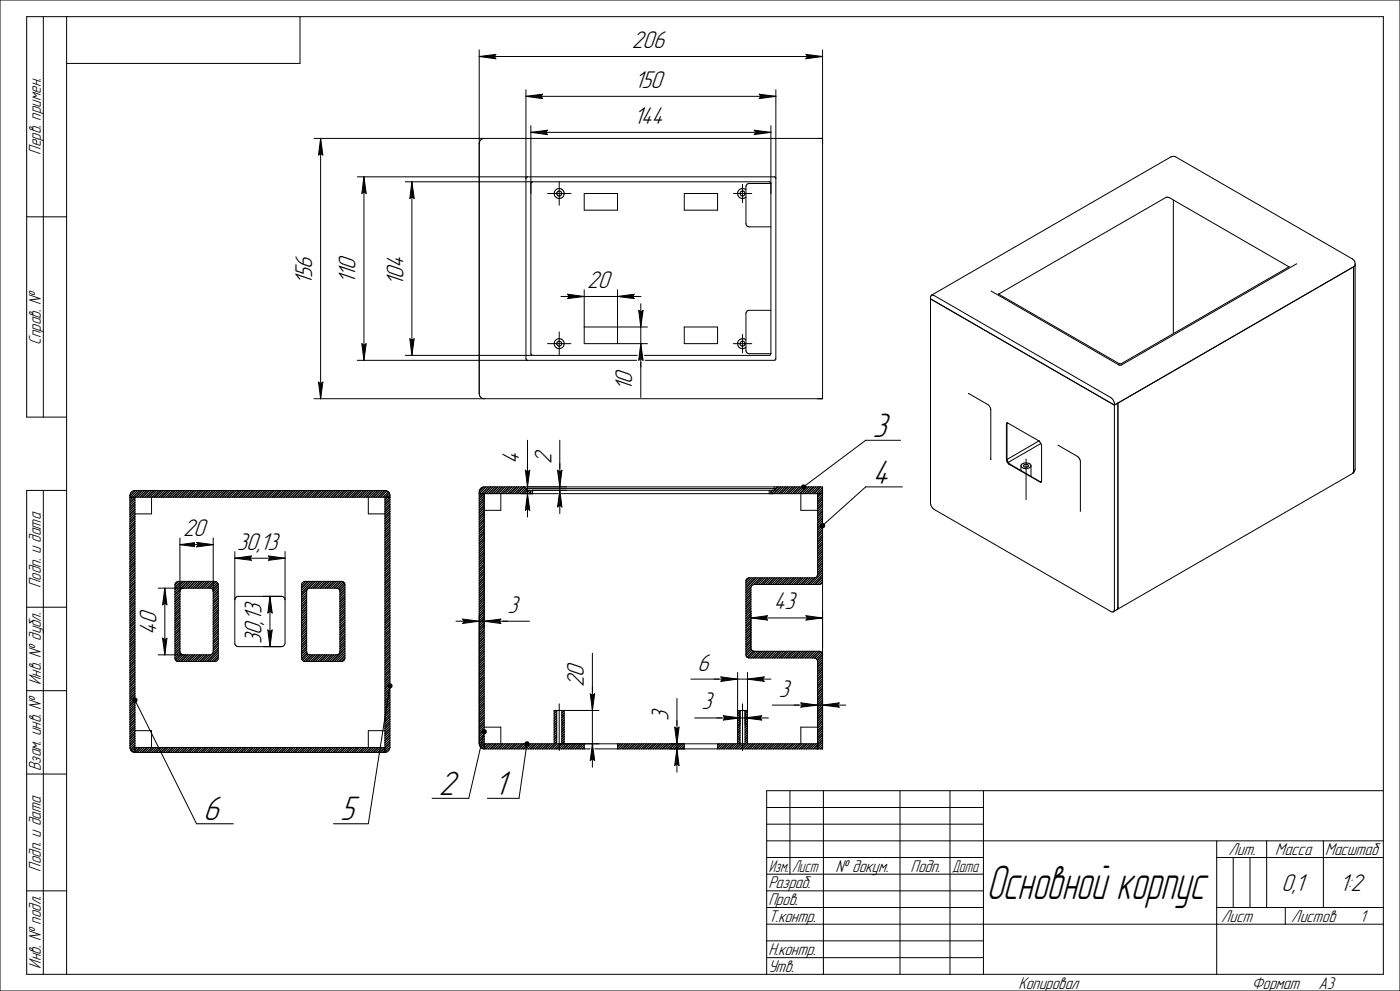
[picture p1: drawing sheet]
<svg xmlns="http://www.w3.org/2000/svg" width="420mm" height="297mm" viewBox="0 0 420 297" stroke-linecap="round" stroke-linejoin="round" font-family="sans-serif">
<defs><g id="words">
<text font-size="15" x="295.9" y="269.6">Основной корпус</text>
<g font-size="10.7">
<text x="261.7" y="130.9">3</text>
<text x="261.7" y="144.9">4</text>
<text x="131.6" y="238.3">2</text>
<text x="148.2" y="238.3">1</text>
<text x="61" y="245.9">6</text>
<text x="102" y="245.9">5</text>
</g>
<g font-size="7.7">
<text x="189.6" y="14.4">206</text>
<text x="190.3" y="26.4">150</text>
<text x="190.1" y="37.1">144</text>
<text x="93.6" y="85.4" transform="rotate(-90 93.6 85.4)">156</text>
<text x="106.6" y="85.1" transform="rotate(-90 106.6 85.1)">110</text>
<text x="121" y="85.6" transform="rotate(-90 121 85.6)">104</text>
<text x="176.2" y="86.3">20</text>
<text x="189.7" y="117.1" transform="rotate(-90 189.7 117.1)">10</text>
<text x="155.7" y="138.9" transform="rotate(-90 155.7 138.9)">4</text>
<text x="165.4" y="138.9" transform="rotate(-90 165.4 138.9)">2</text>
<text x="54.9" y="160.7">20</text>
<text x="71.1" y="164.8">30,13</text>
<text x="152.3" y="183.6">3</text>
<text x="232.1" y="182.7">43</text>
<text x="46.9" y="190.3" transform="rotate(-90 46.9 190.3)">40</text>
<text x="78.5" y="193.1" transform="rotate(-90 78.5 193.1)">30,13</text>
<text x="209.3" y="201">6</text>
<text x="175.2" y="206" transform="rotate(-90 175.2 206)">20</text>
<text x="233.7" y="208.8">3</text>
<text x="200.5" y="215.9" transform="rotate(-90 200.5 215.9)">3</text>
<text x="210.4" y="212.6">3</text>
<text x="384.4" y="267">0,1</text>
<text x="401.9" y="267">1:2</text>
</g>
<g font-size="5.4">
<text x="12.3" y="46.4" transform="rotate(-90 12.3 46.4)">Перв. примен.</text>
<text x="12.3" y="103.3" transform="rotate(-90 12.3 103.3)">Справ. №</text>
<text x="12.3" y="176.2" transform="rotate(-90 12.3 176.2)">Подп. и дата</text>
<text x="12.3" y="205.3" transform="rotate(-90 12.3 205.3)">Инв. № дубл.</text>
<text x="12.3" y="231" transform="rotate(-90 12.3 231)">Взам. инв. №</text>
<text x="368.6" y="256.3">Лит.</text>
<text x="382.6" y="256.3">Масса</text>
<text x="397.5" y="256.3">Масштаб</text>
<text x="12.3" y="261.2" transform="rotate(-90 12.3 261.2)">Подп. и дата</text>
<text x="250.7" y="261.3">№ докум.</text>
<text x="273.1" y="261.3">Подп.</text>
<text x="230.5" y="266.3">Разраб.</text>
<text x="230.5" y="271.3">Пров.</text>
<text x="230.5" y="276.3">Т.контр.</text>
<text x="366.3" y="276.3">Лист</text>
<text x="387.4" y="276.3">Листов</text>
<text x="407.9" y="276.3">1</text>
<text x="230.5" y="286.3">Н.контр.</text>
<text x="12.3" y="290.3" transform="rotate(-90 12.3 290.3)">Инв. № подл.</text>
<text x="230.5" y="291.3">Утв.</text>
<text x="305.5" y="296.3">Копировал</text>
<text x="375.5" y="296.3">Формат</text>
<text x="395.5" y="296.3">A3</text>
</g>
<g font-size="5.3">
<text x="230.6" y="261.3">Изм. Лист</text>
<text x="285.6" y="261.3">Дата</text>
</g>
</g></defs>
<g fill="none" stroke="#000" stroke-width=".3">
<path d="M158.2 132v14.9M167.9 132v13.9M145 146l-1.2 1.2M145.2 159.9l-1.4 1.5M145.2 159.2l-1.4 1.5M145.2 158.5l-1.4 1.5M145.2 157.8l-1.4 1.5M145.2 157.1l-1.4 1.5M145.2 156.3l-1.4 1.6M145.2 155.7l-1.4 1.4M145.2 154.9l-1.4 1.5M145.2 154.2l-1.4 1.5"/>
<path d="M145.2 153.5l-1.4 1.5M145.2 152.8l-1.4 1.5M145.2 152.1l-1.4 1.5M145.2 151.4l-1.4 1.5M145.2 150.7l-1.4 1.5M145.2 150l-1.4 1.5M145.2 149.3l-1.4 1.5M145.2 148.6l-1.4 1.5M145.2 148v76.5M145.8 145.9l-2 2.1h103M146.5 145.9l-2.7 2.8M147.2 145.9l-3.4 3.5"/>
<path d="M147.9 145.9l-2 2.1M148.6 145.9l-2 2.1M149.3 145.9l-2 2.1M150 145.9l-2 2.1M150.2 148v5h-5M150.7 145.9l-2 2.1M151.4 145.9l-2 2.1M152.1 145.9l-1.9 2.1M152.8 145.9l-2 2.1M153.5 145.9l-1.9 2.1M154.3 145.9l-2 2.1M155 145.9l-2 2.1"/>
<path d="M155.7 145.9l-2 2.1M156.4 145.9l-2 2.1M157.1 145.9l-2 2.1M157.3 145.9l.5 .5M157.6 146.1l-1.8 1.9M157.8 146.4h74.9M157.8 146.4v.2M157.8 146.6l-1.3 1.4M157.8 146.6l.4 .3M158.2 146.9l-1 1.1M158.2 146.9h74M158.7 146.9l.5 .3a.51 .51 0 0 1-.5 .8"/>
<path d="M158.9 147l-1 1M159.3 147.3l-.7 .7M159.8 146.9v1.1M230.8 146.9v1.1M231.3 147.4l.4-.5a.51 .51 0 0 0-.4 .6 .51 .51 0 0 0 .5 .5M232.2 145.9v1M232.5 146.9l-1 1M232.5 146.9h-.3M232.7 146.4l-.2 .5M233.3 145.9l-.6 .5M233.5 145.9l-.8 .8M234.1 145.9l-1.9 2.1"/>
<path d="M234.9 145.9l-2 2.1M235.6 145.9l-2 2.1M236.3 145.9l-2 2.1M237 145.9l-2 2.1M237.7 145.9l-2 2.1M238.4 145.9l-2 2.1M239.1 145.9l-2 2.1M239.8 145.9l-2 2.1M240.2 148v5h5.1M240.5 145.9l-2 2.1M241.2 145.9l-2 2.1M241.9 145.9l-2 2.1"/>
<path d="M242.7 145.9l-2 2.1M243.4 145.9l-2.1 2.1M244.1 145.9l-2 2.1M244.8 145.9l-2 2.1M245.3 148v24.2a1.01 1.01 0 0 1-1 1h-19.6a.94 .94 0 0 0-.9 1v22a.94 .94 0 0 0 .9 1h19.6l.3 .1 .6 .6M245.5 145.9l-2 2.1M246.2 145.9l-2 2.1M246.8 159.5l-1.5 1.5M246.8 158.8l-1.5 1.5M246.8 158.1l-1.5 1.5M246.8 157.4l-1.5 1.5M246.8 156.7l-1.5 1.5"/>
<path d="M246.8 156l-1.5 1.5M246.8 155.3l-1.5 1.5M246.8 154.6l-1.5 1.4M246.8 153.8l-1.5 1.6M246.8 153.2l-1.5 1.4M246.8 152.4l-1.5 1.5M246.8 151.7l-1.5 1.5M246.8 151l-1.5 1.5M246.8 150.3l-1.5 1.5M246.8 149.6l-1.5 1.5M246.8 148.9l-1.5 1.5M246.8 148.2l-1.5 1.5"/>
<path d="M246.8 147.5l-1.5 1.5M246.8 146.8l-1.5 1.5M246.8 146.1l-1.9 1.9M145.2 179.7l-1.4 1.5M145.2 179l-1.4 1.5M145.2 178.3l-1.4 1.5M145.2 177.6l-1.4 1.5M145.2 176.9l-1.4 1.5M145.2 176.1l-1.4 1.6M145.2 175.4l-1.4 1.6M145.2 174.8l-1.4 1.4M145.2 174l-1.4 1.5"/>
<path d="M145.2 173.3l-1.4 1.5M145.2 172.6l-1.4 1.5M145.2 171.9l-1.4 1.5M145.2 171.2l-1.4 1.5M145.2 170.5l-1.4 1.5M145.2 169.8l-1.4 1.5M145.2 169.1l-1.4 1.5M145.2 168.4l-1.4 1.5M145.2 167.7l-1.4 1.5M145.2 167l-1.4 1.4M145.2 166.2l-1.4 1.6M145.2 165.6l-1.4 1.4"/>
<path d="M145.2 164.8l-1.4 1.5M145.2 164.1l-1.4 1.6M145.2 163.4l-1.4 1.5M145.2 162.7l-1.4 1.5M145.2 162l-1.4 1.5M145.2 161.3l-1.4 1.5M145.2 160.6l-1.4 1.5M224.6 173.2l-.8 .8M225.3 179.6l-1.5 1.5M225.3 178.9l-1.5 1.5M225.3 178.2l-1.5 1.5M225.3 177.5l-1.5 1.5"/>
<path d="M225.3 176.8l-1.5 1.5M225.3 176.1l-1.5 1.4M225.3 173.2l-1.5 1.5M226 173.2l-2.2 2.2M226.7 173.2l-2.9 2.9M227.4 173.2l-3.6 3.7M228.1 173.2l-2 2M228.8 173.2l-2 2M229.5 173.2l-2 2M230.3 173.2l-2 2M231 173.2l-2.1 2M231.6 173.2l-1.9 2"/>
<path d="M232.4 173.2l-2 2M233.1 173.2l-2 2M233.8 173.2l-2 2M234.5 173.2l-2 2M235.2 173.2l-2 2M235.9 173.2l-2 2M236.6 173.2l-2 2M237.3 173.2l-2 2M238 173.2l-2 2M238.7 173.2l-2 2M239.4 173.2l-2 2M240.2 173.2l-2.1 2"/>
<path d="M240.8 173.2l-2 2M241.6 173.2l-2 2M242.3 173.2l-2 2M243 173.2l-2 2M243.7 173.2l-2 2M244.4 173.2l-2 2M246.8 174.4l-.8 .8M246.8 173.7l-1.6 1.5M246.8 172.9l-2.3 2.3M246.8 172.3l-3 2.9M246.8 171.5l-3.7 3.7M246.8 170.8l-1.6 1.5"/>
<path d="M246.8 170.1l-1.5 1.5M246.8 169.4l-1.5 1.5M246.8 168.7l-1.5 1.5M246.8 168l-1.5 1.5M246.8 167.3l-1.5 1.5M246.8 166.6l-1.5 1.5M246.8 165.9l-1.5 1.5M246.8 165.2l-1.5 1.5M246.8 164.5l-1.5 1.4M246.8 163.7l-1.5 1.6M246.8 163l-1.5 1.5M246.8 162.3l-1.5 1.5"/>
<path d="M246.8 161.6l-1.5 1.5M246.8 160.9l-1.5 1.5M246.8 160.2l-1.5 1.5M246.8 174.2a.94 .94 0 0 1-1.1 1h-19.4a1.09 1.09 0 0 0-1 1v18v.4l.6 .6M145.2 199.5l-1.4 1.5M145.2 198.8l-1.4 1.5M145.2 198.1l-1.4 1.5M145.2 197.4l-1.4 1.5M145.2 196.7l-1.4 1.5M145.2 196l-1.4 1.4M145.2 195.2l-1.4 1.6M145.2 194.5l-1.4 1.5"/>
<path d="M145.2 193.8l-1.4 1.5M145.2 193.1l-1.4 1.5M145.2 192.4l-1.4 1.5M145.2 191.7l-1.4 1.5M145.2 191l-1.4 1.5M145.2 190.3l-1.4 1.5M145.2 189.6l-1.4 1.5M145.2 188.9l-1.4 1.5M145.2 188.2l-1.4 1.5M145.2 187.5l-1.4 1.5M145.2 186.8l-1.4 1.5M145.2 186.1l-1.4 1.4"/>
<path d="M145.2 185.3l-1.4 1.6M145.2 184.7l-1.4 1.4M145.2 183.9l-1.4 1.5M145.2 183.2l-1.4 1.5M145.2 182.5l-1.4 1.5M145.2 181.8l-1.4 1.5M145.2 181.1l-1.4 1.5M145.2 180.4l-1.4 1.5M145.2 186.2h13.6M177.7 195.8v17.1M225.3 193.7l-1.5 1.5M225.3 193l-1.5 1.5"/>
<path d="M225.3 192.3l-1.5 1.5M225.3 191.6l-1.5 1.5M225.3 190.9l-1.5 1.5M225.3 190.2l-1.5 1.5M225.3 189.5l-1.5 1.5M225.3 188.8l-1.5 1.5M225.3 188.1l-1.5 1.5M225.3 187.4l-1.5 1.5M225.3 186.6l-1.5 1.6M225.3 186l-1.5 1.5M225.3 185.3l-1.5 1.4M225.3 184.5l-1.5 1.6"/>
<path d="M225.3 183.9l-1.5 1.4M225.3 183.1l-1.5 1.5M225.3 182.4l-1.5 1.5M225.3 181.7l-1.5 1.5M225.3 181l-1.5 1.5M225.3 180.3l-1.5 1.5M225.3 194.4l-1.5 1.6M225.6 194.9l-1.8 1.7M225.9 195.2h19.8a.94 .94 0 0 1 1.1 1M226 195.2l-1.8 1.8M226.6 195.2l-2 2M227.3 195.2l-2 2"/>
<path d="M228 195.2l-1.9 2M228.8 195.2l-2.1 2M229.4 195.2l-1.9 2M230.2 195.2l-2 2M230.9 195.2l-2 2M231.6 195.2l-2 2M232.3 195.2l-2 2M233 195.2l-2 2M233.7 195.2l-2 2M234.4 195.2l-2 2M235.1 195.2l-2 2M235.8 195.2l-2 2"/>
<path d="M236.5 195.2l-2 2M237.2 195.2l-2 2M238 195.2l-2.1 2M238.6 195.2l-2 2M239.4 195.2l-2 2M240.1 195.2l-2 2M240.8 195.2l-2 2M241.5 195.2l-2 2M242.2 195.2l-2 2M242.9 195.2l-2 2M243.6 195.2l-2 2M244.3 195.2l-2 2"/>
<path d="M245 195.2l-2 2M245.2 197.9l.1 26.6M245.7 195.2l-2 2M246.3 195.3l-1.9 1.9M246.6 195.7l-1.7 1.7M246.8 199.8l-1.5 1.5M246.8 199.1l-1.5 1.5M246.8 198.4l-1.5 1.5M246.8 197.7l-1.5 1.5M246.8 197l-1.5 1.5M246.8 196.3l-1.6 1.5M145.2 219.3l-1.4 1.5"/>
<path d="M145.2 218.6l-1.4 1.5M145.2 217.9l-1.4 1.5M145.2 217.2l-1.4 1.5M145.2 216.5l-1.4 1.5M145.2 215.8l-1.4 1.5M145.2 215.1l-1.4 1.4M145.2 214.3l-1.4 1.6M145.2 213.6l-1.4 1.5M145.2 212.9l-1.4 1.5M145.2 212.2l-1.4 1.5M145.2 211.5l-1.4 1.5M145.2 210.8l-1.4 1.5"/>
<path d="M145.2 210.1l-1.4 1.5M145.2 209.4l-1.4 1.5M145.2 208.7l-1.4 1.5M145.2 208l-1.4 1.5M145.2 207.3l-1.4 1.5M145.2 206.5l-1.4 1.6M145.2 205.9l-1.4 1.4M145.2 205.1l-1.4 1.5M145.2 204.4l-1.4 1.6M145.2 203.8l-1.4 1.4M145.2 203l-1.4 1.5M145.2 202.3l-1.4 1.5"/>
<path d="M145.2 201.6l-1.4 1.5M145.2 200.9l-1.4 1.5M145.2 200.2l-1.4 1.5M145.2 217.9h5v5M166.5 212.9l-.3 .2M167 219.5l-.8 .7M167 217.3l-.8 .8M167 218.7l-.8 .8M167 218.1l-.8 .7M167 216.6l-.8 .8M167 215.9l-.8 .8M167 215.2l-.8 .8"/>
<path d="M167 214.5l-.8 .8M167 213.8l-.8 .7M167 213.1l-.8 .7M167 212.9v10M167.8 210.9v14.1M168.5 212.9v10M168.6 212.9l-.1 .1M169.2 212.9v10l-1.5 1.6M169.2 219.3l-.7 .8M169.2 218.6l-.7 .8M169.2 217.9l-.7 .8M169.2 217.2l-.7 .8"/>
<path d="M169.2 216.5l-.7 .8M169.2 215.8l-.7 .7M169.2 215.1l-.7 .8M169.2 214.4l-.7 .7M169.2 213.7l-.7 .7M169.2 213l-.7 .7M179.7 212.9h-13.5v10h-21M203.1 209.3v13.6l-1.5 1.6M207.3 203.5h14M208.4 215.2h13.6M221.3 201.5v21.4h-54.3M221.3 212.9h2.9"/>
<path d="M221.6 212.9l-.3 .4M222 219.6l-.7 .7M222 217.5l-.7 .7M222 218.9l-.7 .8M222 218.2l-.7 .7M222 216.8l-.7 .8M222 216.1l-.7 .7M222 215.3l-.7 .8M222 214.7l-.7 .7M222 214l-.7 .7M222 213.2l-.7 .8M222 212.9v10h1.5v-10"/>
<path d="M222.8 210.9v14.1M223.7 212.9l-.2 .2M224.2 217.4l-.7 .7M224.2 214.5l-.7 .8M224.2 219.5l-.7 .7M224.2 218.8l-.7 .7M224.2 218.1l-.7 .7M224.2 216.7l-.7 .7M224.2 215.9l-.7 .8M224.2 215.2l-.7 .8M224.2 213.8l-.7 .8M224.2 213.1l-.7 .8"/>
<path d="M224.2 201.5v21.4h21.1M231.6 211.3h13.7M245.3 217.9h-5.1v5M246.8 219.6l-1.5 1.5M246.8 218.9l-1.5 1.5M246.8 218.2l-1.5 1.5M246.8 217.5l-1.5 1.5M246.8 216.8l-1.5 1.5M246.8 216.1l-1.5 1.5M246.8 215.3l-1.5 1.6M246.8 214.7l-1.5 1.5M246.8 214l-1.5 1.4"/>
<path d="M246.8 213.2l-1.5 1.6M246.8 212.6l-1.5 1.4M246.8 211.8l-1.5 1.5M246.8 211.1l-1.5 1.5M246.8 210.4l-1.5 1.5M246.8 209.7l-1.5 1.5M246.8 209l-1.5 1.5M246.8 208.3l-1.5 1.5M246.8 207.6l-1.5 1.5M246.8 206.9l-1.5 1.5M246.8 206.2l-1.5 1.5M246.8 205.5l-1.5 1.5"/>
<path d="M246.8 204.8l-1.5 1.4M246.8 204l-1.5 1.6M246.8 203.4l-1.5 1.5M246.8 202.6l-1.5 1.5M246.8 201.9l-1.5 1.6M246.8 201.2l-1.5 1.5M246.8 200.5l-1.5 1.5M143.8 222.9a1.57 1.57 0 0 0 1.4 1.6M143.8 222.9v-75.5a1.48 1.48 0 0 1 1.4-1.5h101.6v78.6h-101.6M145.2 222.8l-1.1 1.1M145.2 222.1l-1.4 1.4M145.2 221.4l-1.4 1.5"/>
<path d="M145.2 220.7l-1.4 1.5M145.2 220l-1.4 1.5M145.8 222.9l-1.3 1.3M146.6 222.9l-1.5 1.6M147.3 222.9l-1.5 1.6M148 222.9l-1.5 1.6M148.7 222.9l-1.5 1.6M149.4 222.9l-1.5 1.6M150.1 222.9l-1.5 1.6M150.8 222.9l-1.5 1.6M151.5 222.9l-1.5 1.6M152.2 222.9l-1.5 1.6"/>
<path d="M152.9 222.9l-1.5 1.6M153.6 222.9l-1.5 1.6M154.3 222.9l-1.5 1.6M155 222.9l-1.5 1.6M155.7 222.9l-1.4 1.6M156.5 222.9l-1.6 1.6M157.1 222.9l-1.4 1.6M157.9 222.9l-1.5 1.6M158.6 222.9l-1.5 1.6M159.3 222.9l-1.5 1.6M160 222.9l-1.5 1.6M160.7 222.9l-1.5 1.6"/>
<path d="M161.4 222.9l-1.5 1.6M162.1 222.9l-1.5 1.6M162.8 222.9l-1.5 1.6M163.5 222.9l-1.5 1.6M164.3 222.9l-1.6 1.6M164.9 222.9l-1.5 1.6M165.7 222.9l-1.6 1.6M167 222.3l-2.2 2.2M167 221.6l-.8 .7M167 220.9l-.8 .7M167 220.2l-.8 .7M167 222.9l-1.4 1.6"/>
<path d="M167.8 222.9l-1.5 1.6M168.5 222.9l-1.5 1.6M169.2 222.2l-.7 .7M169.2 221.4l-.7 .8M169.2 220.7l-.7 .8M169.2 220l-.7 .8M169.9 222.9l-1.5 1.6M170.6 222.9l-1.5 1.6M171.3 222.9l-1.5 1.6M172 222.9l-1.5 1.6M172.7 222.9l-1.5 1.6M173.4 222.9l-1.5 1.6"/>
<path d="M174.1 222.9l-1.5 1.6M174.8 222.9l-1.4 1.6M175.3 223.9l-.5 .6M175.3 223.2l-1.3 1.3M175.3 222.9v1.6M185.3 222.9v1.6M185.5 222.9l-.2 .2M186.1 222.9l-.8 .9M186.9 222.9l-1.5 1.6M187.6 222.9l-1.5 1.6M188.3 222.9l-1.5 1.6M189 222.9l-1.5 1.6"/>
<path d="M189.7 222.9l-1.5 1.6M190.4 222.9l-1.5 1.6M191.1 222.9l-1.5 1.6M191.8 222.9l-1.5 1.6M192.5 222.9l-1.5 1.6M193.2 222.9l-1.5 1.6M193.9 222.9l-1.5 1.6M194.6 222.9l-1.5 1.6M195.3 222.9l-1.5 1.6M196 222.9l-1.4 1.6M196.8 222.9l-1.6 1.6M197.5 222.9l-1.5 1.6"/>
<path d="M198.2 222.9l-1.5 1.6M198.9 222.9l-1.5 1.6M199.6 222.9l-1.5 1.6M200.3 222.9l-1.5 1.6M201 222.9l-1.5 1.6M201.7 222.9l-1.5 1.6M202.4 222.9l-1.5 1.6M203.8 222.9l-1.5 1.6M204.6 222.9l-1.6 1.6M205.2 222.9l-1.4 1.6M205.3 224.3l-.2 .2M205.3 223.6l-.8 .9"/>
<path d="M205.3 222.9v1.6M215.3 222.9v1.6M215.9 222.9l-.6 .6M216.6 222.9l-1.3 1.3M217.3 222.9l-1.5 1.6M218 222.9l-1.5 1.6M218.7 222.9l-1.5 1.6M219.4 222.9l-1.5 1.6M220.1 222.9l-1.5 1.6M220.8 222.9l-1.5 1.6M222 222.5l-2 2M222 221.7l-.7 .8"/>
<path d="M222 221l-.7 .8M222 220.3l-.7 .8M222.2 222.9l-1.5 1.6M222.9 222.9l-1.5 1.6M224.2 222.3l-2.1 2.2M224.2 221.6l-.7 .7M224.2 220.9l-.7 .8M224.2 220.2l-.7 .7M224.3 222.9l-1.5 1.6M225 222.9l-1.4 1.6M225.8 222.9l-1.6 1.6M226.4 222.9l-1.4 1.6"/>
<path d="M227.2 222.9l-1.5 1.6M227.9 222.9l-1.5 1.6M228.6 222.9l-1.5 1.6M229.3 222.9l-1.5 1.6M230 222.9l-1.5 1.6M230.7 222.9l-1.5 1.6M231.4 222.9l-1.5 1.6M232.1 222.9l-1.5 1.6M232.8 222.9l-1.5 1.6M233.5 222.9l-1.5 1.6M234.2 222.9l-1.5 1.6M234.9 222.9l-1.5 1.6"/>
<path d="M235.7 222.9l-1.6 1.6M236.3 222.9l-1.4 1.6M237.1 222.9l-1.5 1.6M237.8 222.9l-1.5 1.6M238.5 222.9l-1.5 1.6M239.2 222.9l-1.5 1.6M239.9 222.9l-1.5 1.6M240.6 222.9l-1.5 1.6M241.3 222.9l-1.5 1.6M242 222.9l-1.5 1.6M242.7 222.9l-1.5 1.6M243.4 222.9l-1.5 1.6"/>
<path d="M244.1 222.9l-1.4 1.6M244.9 222.9l-1.6 1.6M246.8 223.9l-.6 .6M246.8 223.1l-1.4 1.4M246.8 222.4l-2 2.1M246.8 221.7l-2.7 2.8M246.8 221l-1.5 1.5M246.8 220.3l-1.5 1.5"/>
</g>
<g fill="#fff">
<path d="M150.1 133.9h7.2v5h-7.2z"/>
<path d="M157.1 148h2.4v5.5h-2.4z"/>
</g>
<path d="M158.2 148l.7 5-.7-.6-.6 .6zM158.2 148v6.9" fill="none" stroke="#000" stroke-width=".3"/>
<path d="M157.6 148.3h.6v4.7h-.6zM158.2 148h.7v5h-.7z" fill="#000"/>
<path d="M157 140.5h2.5v5.4h-2.5z" fill="#fff"/>
<path d="M158.2 138.9v9.1M157.6 140.9l.6 .5 .7-.5-.7 5z" fill="none" stroke="#000" stroke-width=".3"/>
<path d="M157.6 141h.6v4.6h-.6zM158.2 141h.7v4.9h-.7z" fill="#000"/>
<g fill="#fff">
<path d="M159.8 133.9h7.1v5h-7.1z"/>
<path d="M166.8 147h2.4v5.4h-2.4z"/>
</g>
<path d="M167.9 146.9l.7 5-.7-.5-.6 .5zM167.9 146.9v7" fill="none" stroke="#000" stroke-width=".3"/>
<path d="M167.3 147.3h.6v4.6h-.6zM167.9 147h.7v4.9h-.7z" fill="#000"/>
<path d="M166.7 140.5h2.5v5.4h-2.5z" fill="#fff"/>
<path d="M167.9 138.9v8M167.3 140.9l.6 .5 .7-.5-.7 5z" fill="none" stroke="#000" stroke-width=".3"/>
<path d="M167.3 141h.6v4.6h-.6zM167.9 141h.7v4.9h-.7z" fill="#000"/>
<g fill="#fff">
<path d="M232.1 177h7.8v7.2h-7.8z"/>
<path d="M225.3 184h5.5v2.4h-5.5z"/>
</g>
<path d="M225.3 185.2l5-.7-.6 .7 .6 .6z" fill="none" stroke="#000" stroke-width=".3"/>
<path d="M225.3 185.2h5v.6h-5zM225.6 184.6h4.7v.6h-4.7z" fill="#000"/>
<path d="M241.3 184h5.5v2.4h-5.5z" fill="#fff"/>
<path d="M225.3 185.2h21.5M241.8 184.5l5 .7-5 .6 .5-.6z" fill="none" stroke="#000" stroke-width=".3"/>
<path d="M241.8 185.2h5v.6h-5zM241.8 184.6h4.7v.6h-4.7z" fill="#000"/>
<g fill="#fff">
<path d="M169.6 197.8h7.1v8.2h-7.1z"/>
<path d="M176.5 207.4h2.4v5.5h-2.4z"/>
</g>
<path d="M177.1 207.9l.6 .5 .7-.5-.7 5zM177.7 206v6.9" fill="none" stroke="#000" stroke-width=".3"/>
<path d="M177.1 208h.6v4.6h-.6zM177.7 208h.7v4.9h-.7z" fill="#000"/>
<path d="M176.5 223h2.4v5.4h-2.4z" fill="#fff"/>
<path d="M177.7 212.9v17.1M177.7 222.9l.7 5-.7-.4-.6 .4z" fill="none" stroke="#000" stroke-width=".3"/>
<path d="M177.1 223.3h.6v4.6h-.6zM177.7 223h.7v4.9h-.7z" fill="#000"/>
<g fill="#fff">
<path d="M194.9 211.4h7.2v4.5h-7.2z"/>
<path d="M201.8 217.4h2.5v5.5h-2.5z"/>
</g>
<path d="M202.4 217.9l.7 .5 .6-.5-.6 5zM203.1 215.9v7" fill="none" stroke="#000" stroke-width=".3"/>
<path d="M202.4 218h.7v4.6h-.7zM203.1 218h.6v4.9h-.6z" fill="#000"/>
<path d="M201.9 224.5h2.4v5.5h-2.4z" fill="#fff"/>
<path d="M203.1 224.5l.6 4.9-.6-.5-.7 .5zM203.1 222.9v8.5" fill="none" stroke="#000" stroke-width=".3"/>
<path d="M202.4 224.8h.7v4.6h-.7zM203.1 224.5h.6v4.9h-.6z" fill="#000"/>
<g fill="#fff">
<path d="M152.3 178.1h4.5v7.1h-4.5z"/>
<path d="M138.3 185h5.5v2.4h-5.5z"/>
</g>
<path d="M136.8 186.2h7M138.8 185.5l5 .7-5 .7 .5-.7z" fill="none" stroke="#000" stroke-width=".3"/>
<path d="M138.8 185.6h4.7v.6h-4.7zM138.8 186.2h5v.7h-5z" fill="#000"/>
<path d="M145.2 185h5.5v2.4h-5.5z" fill="#fff"/>
<path d="M143.8 186.2h8.5M145.2 186.2l5-.7-.4 .7 .4 .7z" fill="none" stroke="#000" stroke-width=".3"/>
<path d="M145.2 186.2h5v.7h-5zM145.6 185.6h4.6v.6h-4.6z" fill="#000"/>
<path d="M261.7 123.1h6.4v10h-6.4z" fill="#fff"/>
<path d="M240.3 145.2h1.6v1.5h-1.6z" fill="#000"/>
<path d="M270.2 132h-10.5l-18.7 13.9" fill="none" stroke="#000" stroke-width=".3"/>
<path d="M261.7 137.1h7v10h-7z" fill="#fff"/>
<path d="M246 156.8h1.6v1.5h-1.6z" fill="#000"/>
<path d="M270.7 145.9h-11l-12.9 11.6" fill="none" stroke="#000" stroke-width=".3"/>
<path d="M131.6 230.4h7v10h-7z" fill="#fff"/>
<path d="M144.5 218.5h1.5v1.6h-1.5z" fill="#000"/>
<path d="M145.2 219.3l-4.6 20h-11" fill="none" stroke="#000" stroke-width=".3"/>
<path d="M148.2 230.4h5.5v10h-5.5z" fill="#fff"/>
<path d="M157.3 222.2h1.6v1.5h-1.6z" fill="#000"/>
<path d="M158.1 222.9l-2.4 16.4h-9.5" fill="none" stroke="#000" stroke-width=".3"/>
<g fill="#fff">
<path d="M233.7 203.2h4.6v7.1h-4.6z"/>
<path d="M246.8 210.1h5.5v2.5h-5.5z"/>
</g>
<path d="M246.8 211.3l5-.6-.6 .6 .6 .7zM246.8 211.3h6.9" fill="none" stroke="#000" stroke-width=".3"/>
<path d="M246.8 211.3h5v.7h-5zM247.1 210.7h4.7v.6h-4.7z" fill="#000"/>
<path d="M239.8 210.1h5.5v2.5h-5.5z" fill="#fff"/>
<path d="M238.3 211.3h8.5M240.2 210.7l5.1 .6-5.1 .7 .5-.7z" fill="none" stroke="#000" stroke-width=".3"/>
<path d="M240.3 210.7h4.7v.6h-4.7zM240.3 211.3h5v.7h-5z" fill="#000"/>
<g fill="#fff">
<path d="M209.3 195.4h4.9v7.1h-4.9z"/>
<path d="M215.8 202.4h5.5v2.4h-5.5z"/>
</g>
<path d="M214.2 203.5h7.1M216.2 202.9l5.1 .6-5.1 .7 .5-.7z" fill="none" stroke="#000" stroke-width=".3"/>
<path d="M216.3 202.9h4.7v.6h-4.7zM216.3 203.5h5v.7h-5z" fill="#000"/>
<path d="M224.2 202.4h5.5v2.4h-5.5z" fill="#fff"/>
<path d="M221.3 203.5h10M224.2 203.5l5.1-.6-.5 .6 .5 .7z" fill="none" stroke="#000" stroke-width=".3"/>
<path d="M224.2 203.5h5.1v.7h-5.1zM224.6 202.9h4.7v.6h-4.7z" fill="#000"/>
<g fill="#fff">
<path d="M210.4 207h4.6v7.2h-4.6z"/>
<path d="M223.5 214h5.5v2.4h-5.5z"/>
</g>
<path d="M223.5 215.2l5-.7-.5 .7 .5 .6zM223.5 215.2h7" fill="none" stroke="#000" stroke-width=".3"/>
<path d="M223.5 215.2h5v.6h-5zM223.9 214.5h4.6v.7h-4.6z" fill="#000"/>
<path d="M216.5 214h5.5v2.4h-5.5z" fill="#fff"/>
<g fill="none" stroke="#000" stroke-width=".3">
<path d="M143.8 14.9v103.1a1.48 1.48 0 0 0 1.4 1.5M246.8 14.9v104.6h-152.6M157.8 26.9v80.6l.4 .5M159.3 37.7v68.3l.5 .5M231.3 37.7v68.3M232.7 26.9v80.6l-.2 .4-125.3 .1M94.2 41.5h152.6M107.2 53h125l.5 .5M121.6 54.5h109.2l.5 .5h-6.6a.94 .94 0 0 0-.9 1v11a.94 .94 0 0 0 .9 1h6.6M145.2 41.5a1.52 1.52 0 0 0-1.4 1.5M158.2 53l-.4 .5M159.8 54.5l-.5 .5"/>
<path d="M164.3 58h7M167.8 54.5v7M175.3 58h10v5h-10zM205.3 58h10v5h-10zM220 58h5.5M222.8 55.2v5.5M223.8 56.9a1.49 1.49 0 0 0-2.1 .1 1.49 1.49 0 0 0 0 2 1.49 1.49 0 0 0 2.1 .1M167.8 99.5v7M175.3 98h18.9M175.3 86.9v16.1h18.9M185.3 86.9v16.1M205.3 98h10v5h-10z"/>
<path d="M231.3 93h-6.6a.94 .94 0 0 0-.9 1v11a.94 .94 0 0 0 .9 1h6.6M164.3 103h7M192.2 103v16.1M220 103h5.5M222.8 100.2v5.5M223.8 101.9a1.49 1.49 0 0 0-2.1 .1 1.49 1.49 0 0 0 0 2 1.49 1.49 0 0 0 2.1 .1M231.3 106l-.5 .5h-109.2M215 215.2h8.5M217 214.5l5 .7-5 .6 .5-.6z"/>
<circle cx="167.7" cy="58" r="1.5"/>
<circle cx="167.8" cy="58" r=".75"/>
<circle cx="222.8" cy="58" r=".75"/>
<circle cx="167.7" cy="103" r="1.5"/>
<circle cx="167.8" cy="103" r=".76"/>
<circle cx="222.7" cy="103" r=".75"/>
</g>
<path d="M217 214.5h4.7v.7h-4.7zM217 215.2h5v.6h-5z" fill="#000"/>
<g fill="#fff">
<path d="M115.4 75.4h7.2v10.2h-7.2z"/>
<path d="M122.4 54.5h2.4v5.5h-2.4z"/>
</g>
<path d="M123.6 54.5l.6 5-.6-.5-.7 .5z" fill="none" stroke="#000" stroke-width=".3"/>
<path d="M123 54.8h.6v4.7h-.6zM123.6 54.5h.6v5h-.6z" fill="#000"/>
<path d="M122.3 101h2.5v5.5h-2.5z" fill="#fff"/>
<path d="M123.6 54.5v52M122.9 101.5l.7 .5 .6-.5-.6 5z" fill="none" stroke="#000" stroke-width=".3"/>
<path d="M123 101.6h.6v4.6h-.6zM123.6 101.6h.6v4.9h-.6z" fill="#000"/>
<g fill="#fff">
<path d="M176.2 80.7h8.2v7.1h-8.2z"/>
<path d="M185.3 87.7h5.5v2.4h-5.5z"/>
</g>
<path d="M185.3 88.9l4.9-.7-.4 .7 .4 .6zM185.3 88.9h7" fill="none" stroke="#000" stroke-width=".3"/>
<path d="M185.3 88.9h4.9v.6h-4.9zM185.6 88.2h4.6v.7h-4.6z" fill="#000"/>
<path d="M169.8 87.7h5.5v2.4h-5.5z" fill="#fff"/>
<path d="M168.3 88.9h17M170.3 88.2l5 .7-5 .6 .5-.6z" fill="none" stroke="#000" stroke-width=".3"/>
<path d="M170.3 88.2h4.7v.7h-4.7zM170.3 88.9h5v.6h-5z" fill="#000"/>
<g fill="#fff">
<path d="M184.1 110h7.2v7.1h-7.2z"/>
<path d="M191.1 103h2.4v5.5h-2.4z"/>
</g>
<path d="M192.2 103l.7 5-.7-.5-.6 .5zM192.2 103v7" fill="none" stroke="#000" stroke-width=".3"/>
<path d="M191.6 103.3h.6v4.7h-.6zM192.2 103h.7v5h-.7z" fill="#000"/>
<path d="M191 92.5h2.5v5.5h-2.5z" fill="#fff"/>
<path d="M191.6 93l.6 .5 .7-.5-.7 5zM192.2 91v12" fill="none" stroke="#000" stroke-width=".3"/>
<path d="M191.6 93h.6v4.7h-.6zM192.2 93h.7v5h-.7z" fill="#000"/>
<g fill="#fff">
<path d="M190.3 20.7h9.9v7.2h-9.9z"/>
<path d="M157.8 27.7h5.5v2.4h-5.5z"/>
</g>
<path d="M157.8 28.9l5-.7-.5 .7 .5 .6z" fill="none" stroke="#000" stroke-width=".3"/>
<path d="M157.8 28.9h5v.6h-5zM158.1 28.3h4.7v.6h-4.7z" fill="#000"/>
<path d="M227.2 27.7h5.5v2.4h-5.5z" fill="#fff"/>
<path d="M157.8 28.9h74.9M227.8 28.2l4.9 .7-4.9 .6 .5-.6z" fill="none" stroke="#000" stroke-width=".3"/>
<path d="M227.8 28.9h4.9v.6h-4.9zM227.8 28.3h4.7v.6h-4.7z" fill="#000"/>
<g fill="#fff">
<path d="M190.1 31.5h10.3v7.2h-10.3z"/>
<path d="M225.8 38.5h5.5v2.4h-5.5z"/>
</g>
<path d="M226.3 39l5 .7-5 .6 .5-.6z" fill="none" stroke="#000" stroke-width=".3"/>
<path d="M226.3 39.7h5v.6h-5zM226.3 39.1h4.7v.6h-4.7z" fill="#000"/>
<path d="M159.3 38.5h5.5v2.4h-5.5z" fill="#fff"/>
<path d="M159.3 39.7l5-.7-.6 .7 .6 .6zM159.3 39.7h72" fill="none" stroke="#000" stroke-width=".3"/>
<path d="M159.3 39.7h5v.6h-5zM159.6 39.1h4.7v.6h-4.7z" fill="#000"/>
<g fill="#fff">
<path d="M189.6 8.8h11.3v7.1h-11.3z"/>
<path d="M241.3 15.7h5.5v2.5h-5.5z"/>
</g>
<path d="M241.8 16.3l5 .6-5 .7 .5-.7z" fill="none" stroke="#000" stroke-width=".3"/>
<path d="M241.8 16.9h5v.7h-5zM241.8 16.3h4.7v.6h-4.7z" fill="#000"/>
<path d="M143.8 15.7h5.5v2.5h-5.5z" fill="#fff"/>
<path d="M143.8 16.9l5-.6-.5 .6 .5 .7zM143.8 16.9h103" fill="none" stroke="#000" stroke-width=".3"/>
<path d="M143.8 16.9h5v.7h-5zM144.1 16.3h4.7v.6h-4.7z" fill="#000"/>
<g fill="#fff">
<path d="M88.1 75.6h7.1v9.8h-7.1z"/>
<path d="M95 41.5h2.4v5.5h-2.4z"/>
</g>
<path d="M96.2 41.5l.7 5-.7-.5-.7 .5z" fill="none" stroke="#000" stroke-width=".3"/>
<path d="M95.6 41.8h.6v4.7h-.6zM96.2 41.5h.7v5h-.7z" fill="#000"/>
<path d="M95 114h2.4v5.5h-2.4z" fill="#fff"/>
<path d="M96.2 41.5v78M95.5 114.5l.7 .5 .7-.5-.7 5z" fill="none" stroke="#000" stroke-width=".3"/>
<path d="M95.6 114.6h.6v4.6h-.6zM96.2 114.6h.7v4.9h-.7z" fill="#000"/>
<g fill="#fff">
<path d="M101 75.9h7.2v9.2h-7.2z"/>
<path d="M108 53h2.4v5.5h-2.4z"/>
</g>
<path d="M109.2 53l.7 5-.7-.5-.7 .5z" fill="none" stroke="#000" stroke-width=".3"/>
<path d="M108.6 53.3h.6v4.7h-.6zM109.2 53h.7v5h-.7z" fill="#000"/>
<path d="M107.9 102.5h2.5v5.5h-2.5z" fill="#fff"/>
<g fill="none" stroke="#000" stroke-width=".3">
<path d="M109.2 53v55M352 59.9v40.1M386.7 80l-36-20.8-.7-.1-50.4 29M386.7 80l-50.2 28.9-.5 .2-36.5-21M386.8 79.9l-.1 .1M388.9 79.1l-52.6 30.3h-.6l-38.4-22.2M406.1 80v61.4l-.3 .5M406.1 80l-71.8 41.4M406.5 79.4l-.4 .6M279.1 89.6l55.2 31.8M279.4 88.5l71.8-41.5 .5-.1 1 .1 53.1 30.6 .6 .8 .1 62.3-.7 1.2M279.4 88.5l-.3 .5v61.8a2.3 2.3 0 0 0 1.1 1.9l53 30.6h.8"/>
<path d="M279.4 88.5l.8 .1 53 30.6a2.3 2.3 0 0 1 1.1 1.8v61.8l-.3 .5M108.5 103l.7 .5 .7-.5-.7 5zM290.5 117.9h.1M290.6 117.9l5.7 3.3 .8 1 .1 15.5M302.1 126.8v11l.2 .6 .7 .7 9.3 5.4M302.2 126.7l-.3 .5 .1 11.1 .6 .8 9.7 5.4M302.2 126.7h.1M302.3 126.7l9.4 5.5M306.3 139.6a1.76 1.76 0 0 1 3 0v3.1M306.3 139.6a1.77 1.77 0 0 0 3 .1M306.3 139.6v1.4M307.1 139.4a.91 .91 0 0 1 1.4 .2l-.3 .4a.81 .81 0 0 1-1.2-.4z"/>
<path d="M307.8 137.6v12.1M311.7 132.2h.1M311.7 132.2l-9.6 5.5M311.7 132.2l.8 1.4-.1 10.8M312.3 132.9l-9.9 5.7M317.4 133.4l5.8 3.4 .8 1 .1 15.4M334.3 121.4l1.1-.6-.1 61.7M39 149h78l-1.5 1.5M40.5 158.4l-1.5 1.5M40.5 157.6l-1.5 1.5M40.5 156.3l-1.5 1.4M40.5 155.5l-1.5 1.5"/>
<path d="M40.5 153.4l-1.5 1.5M40.5 151.3l-1.5 1.5M40.5 150.6l-1.5 1.5M40.5 149.2l-1.5 1.5M40.5 159.8l-1.5 1.5M40.5 159l-1.5 1.6M40.5 156.9l-1.5 1.6M40.5 154.8l-1.5 1.5M40.5 154.1l-1.5 1.5M40.5 152.7l-1.5 1.5M40.5 152l-1.5 1.5M40.5 149.9l-1.5 1.5"/>
<path d="M40.5 147h75a1.42 1.42 0 0 1 1.5 1.5v75.5M40.5 147a1.42 1.42 0 0 0-1.5 1.5v75.5a1.42 1.42 0 0 0 1.5 1.5M40.5 149v76.5M40.5 147l-1.5 1.5M41.2 147l-2.2 2.3M41.9 147l-2.9 2.9M42.6 147l-2 2M43.3 147l-2 2M44 147l-2 2M44.7 147l-1.9 2M45.5 147l-2 2M45.5 149v5h-5"/>
<path d="M46.2 147l-2 2M46.9 147l-2 2M47.6 147l-2 2M48.3 147l-2 2M49 147l-2 2M49.7 147l-2 2M50.4 147l-2 2M51.1 147l-2 2M51.8 147l-2 2M52.5 147l-2 2M53.3 147l-2.1 2M53.9 147l-2 2"/>
<path d="M54.7 147l-2 2M55.4 147l-2.1 2M56 147l-1.9 2M56.8 147l-2 2M57.5 147l-2 2M58.2 147l-2 2M58.9 147l-2 2M59.6 147l-2 2M60.3 147l-2 2M61 147l-2 2M61.7 147l-2 2M62.4 147l-2 2"/>
<path d="M63.1 147l-2 2M63.8 147l-2 2M64.6 147l-2 2M65.3 147l-2.1 2M66 147l-2 2M66.7 147l-2 2M67.4 147l-2 2M68.1 147l-2 2M68.8 147l-2 2M69.5 147l-2 2M70.2 147l-2 2M70.9 147l-2 2"/>
<path d="M71.6 147l-2 2M72.3 147l-2 2M73 147l-2 2M73.7 147l-1.9 2M74.5 147l-2.1 2M75.1 147l-1.9 2M75.9 147l-2 2M76.6 147l-2 2M77.3 147l-2 2M78 147l-2 2M78.7 147l-2 2M79.4 147l-2 2"/>
<path d="M80.1 147l-2 2M80.8 147l-2 2M81.5 147l-2 2M82.2 147l-2 2M82.9 147l-2 2M83.7 147l-2 2M84.3 147l-2 2M85 147l-1.9 2M85.8 147l-2 2M86.5 147l-2 2M87.2 147l-2 2M87.9 147l-2 2"/>
<path d="M88.6 147l-2 2M89.3 147l-2 2M90 147l-2 2M90.7 147l-2 2M91.4 147l-2 2M92.1 147l-2 2M92.8 147l-2 2M93.6 147l-2.1 2M94.2 147l-2 2M95 147l-2 2M95.7 147l-2 2M96.4 147l-2 2"/>
<path d="M97.1 147l-2 2M97.8 147l-2 2M98.5 147l-2 2M99.2 147l-2 2M99.9 147l-2 2M100.6 147l-2 2M101.3 147l-2 2M102 147l-2 2M102.7 147l-1.9 2M103.4 147l-2 2M104.1 147l-1.9 2M104.9 147l-2 2"/>
<path d="M105.6 147l-2.1 2M106.3 147l-2 2M107 147l-2 2M107.7 147l-2 2M108.4 147l-2 2M109.1 147l-2 2M109.8 147l-2 2M110.5 149v5l5 .1 1.5-1.5M110.5 147l-2 2M111.2 147l-2 2M111.9 147l-2 2M112.6 147l-2 2"/>
<path d="M113.3 147l-2 2M114 147l-1.9 2M114.8 147l-2.1 2M115.4 147l-1.9 2M115.5 149v76.5M116 147.1l-1.8 1.9M116.5 147.4l-1.6 1.6M116.8 147.8l-1.3 1.3M117 158.2l-1.5 1.5M117 157.5l-1.5 1.5M117 155.4l-1.5 1.5M117 153.3l-1.5 1.5"/>
<path d="M117 150.5l-1.5 1.4M117 148.3l-1.5 1.5M117 159.6l-1.5 1.5M117 158.9l-1.5 1.5M117 156.8l-1.5 1.5M117 156.1l-1.5 1.5M117 154.7l-1.5 1.5M117 154l-1.5 1.5M117 151.8l-1.5 1.6M117 151.2l-1.5 1.5M117 149.7l-1.5 1.6M312.2 144.4l.1 .1"/>
<path d="M312.4 144.4h.1M312.4 144.4l-.1 .1M405.8 141.9l-70.7 40.8M406.1 141.2l-.3 .7M40.5 176.7l-1.5 1.5M40.5 175.3l-1.5 1.5M40.5 174.6l-1.5 1.5M40.5 172.5l-1.5 1.5M40.5 170.4l-1.5 1.5M40.5 169.7l-1.5 1.5M40.5 168.3l-1.5 1.5M40.5 167.6l-1.5 1.4"/>
<path d="M40.5 165.4l-1.5 1.5M40.5 164.7l-1.5 1.5M40.5 163.3l-1.5 1.5M40.5 162.6l-1.5 1.5M40.5 161.2l-1.5 1.5M40.5 179.6l-1.5 1.5M40.5 178.9l-1.5 1.5M40.5 178.1l-1.5 1.6M40.5 177.5l-1.5 1.4M40.5 176l-1.5 1.5M40.5 173.9l-1.5 1.5M40.5 173.2l-1.5 1.5"/>
<path d="M40.5 171.8l-1.5 1.5M40.5 171.1l-1.5 1.5M40.5 169l-1.5 1.5M40.5 166.8l-1.5 1.6M40.5 166.1l-1.5 1.5M40.5 164l-1.5 1.5M40.5 161.9l-1.5 1.5M40.5 160.5l-1.5 1.5M47.5 176.3h15.5a.94 .94 0 0 1 1 .9M52.8 174.5l.7-.3h11a1.09 1.09 0 0 1 1 1.1v22a1.01 1.01 0 0 1-1 .9h-11a.94 .94 0 0 1-1-.9v-22zM53.6 174.2l-1.1 1.1M54 179.5l-1.5 1.5"/>
<path d="M54 178.8l-1.5 1.5M54 178.1l-1.5 1.5M54 177.4l-1.5 1.5M54 161.2v34a1.01 1.01 0 0 0 1 1.1M54.3 174.2l-1.8 1.9M55 174.2l-2.5 2.5M55 176.3a1.01 1.01 0 0 0-1 .9M55.7 174.2l-3.2 3.3M56.4 174.2l-3.9 4M57.1 174.2l-2 2.1M57.8 174.2l-2 2.1M58.5 174.2l-2 2.1"/>
<path d="M59.2 174.2l-2 2.1M59.9 174.2l-2 2.1M60.6 174.2l-2 2.1M61.3 174.2l-1.9 2.1M62.1 174.2l-2.1 2.1M62.7 174.2l-2 2.1M63.5 174.2l-2 2.1M64 161.2v34a.94 .94 0 0 1-1 1.1h-15.5M64.2 174.2l-2 2.1M64.8 174.3l-1.9 2M65.2 174.6l-1.7 1.8M65.4 175.1l-1.6 1.6"/>
<path d="M65.5 179.3l-1.5 1.5M65.5 178.6l-1.5 1.5M65.5 177.9l-1.5 1.5M65.5 177.2l-1.5 1.5M65.5 176.5l-1.5 1.5M65.5 175.8l-1.5 1.5M70.4 165.3v27.4a1.09 1.09 0 0 0 1.1 1.1h13a1.08 1.08 0 0 0 1-1.1v-27.4M70.4 179.7a1.09 1.09 0 0 1 1.1-1h13a1.09 1.09 0 0 1 1 1M91.7 174.2l-1.2 1.3M92 179.7l-1.5 1.5M92 179l-1.5 1.5M92 178.3l-1.5 1.5"/>
<path d="M92 177.5l-1.5 1.6M92.2 176.7l-1.7 1.7M92.3 176.5l.7-.2h8a.94 .94 0 0 1 1 .9v18a1.01 1.01 0 0 1-1 1.1h-8a1.01 1.01 0 0 1-1-1.1v-18zM92.5 174.2l-2 2M93.2 174.2l-2.7 2.8M93.9 174.2l-3.4 3.5M94.6 174.2l-2.2 2.2M95.3 174.2l-2 2.1M96 174.2l-2 2.1M96.7 174.2l-2 2.1M97.4 174.2l-2 2.1M98.1 174.2l-2 2.1"/>
<path d="M98.8 174.2l-2 2.1M99.5 174.2l-2 2.1M100.2 174.2l-2 2.1M100.9 174.2l-2 2.1M101.6 174.2l-1.9 2.1M102.4 174.2l-2 2.1M103 174.4l-2 1.9M103.3 174.7l-1.7 1.7M103.5 179.5l-1.5 1.5M103.5 178.8l-1.5 1.5M103.5 178.1l-1.5 1.5M103.5 177.4l-1.5 1.5"/>
<path d="M103.5 176.7l-1.5 1.5M103.5 176l-1.5 1.5M103.5 175.3l-1.6 1.6M103.5 175.3v22a.94 .94 0 0 1-1 .9h-11l-.8-.2M103.5 175.3a1.01 1.01 0 0 0-1-1.1h-11a1.09 1.09 0 0 0-1 1.1v22l.2 .7M117 179.5l-1.5 1.4M117 178.7l-1.5 1.5M117 176.6l-1.5 1.5M117 174.5l-1.5 1.5M117 173.8l-1.5 1.5M117 172.4l-1.5 1.5M117 171.7l-1.5 1.4"/>
<path d="M117 170.3l-1.5 1.4M117 169.5l-1.5 1.5M117 167.4l-1.5 1.5M117 166.7l-1.5 1.5M117 165.3l-1.5 1.5M117 162.5l-1.5 1.5M117 160.4l-1.5 1.4M117 178l-1.5 1.5M117 177.3l-1.5 1.5M117 175.9l-1.5 1.5M117 175.2l-1.5 1.5M117 173.1l-1.5 1.5"/>
<path d="M117 170.9l-1.5 1.6M117 168.8l-1.5 1.5M117 168.1l-1.5 1.5M117 166l-1.5 1.5M117 164.6l-1.5 1.5M117 163.9l-1.5 1.5M117 163.2l-1.5 1.5M117 161.8l-1.5 1.5M117 161l-1.5 1.6M40.5 198.7l-1.5 1.5M40.5 195.8l-1.5 1.5M40.5 194.4l-1.5 1.5"/>
<path d="M40.5 193.7l-1.5 1.5M40.5 191.6l-1.5 1.5M40.5 188.8l-1.5 1.4M40.5 190.9l-1.5 1.5M40.5 189.5l-1.5 1.5M40.5 187.4l-1.5 1.4M40.5 186.6l-1.5 1.5M40.5 184.5l-1.5 1.5M40.5 183.8l-1.5 1.5M40.5 182.4l-1.5 1.5M40.5 180.3l-1.5 1.5M40.5 199.3l-1.5 1.6"/>
<path d="M40.5 198l-1.5 1.5M40.5 197.2l-1.5 1.6M40.5 196.6l-1.5 1.4M40.5 195.1l-1.5 1.5M40.5 193l-1.5 1.5M40.5 192.3l-1.5 1.5M40.5 190.2l-1.5 1.5M40.5 188l-1.5 1.6M40.5 185.9l-1.5 1.6M40.5 185.2l-1.5 1.5M40.5 183.1l-1.5 1.5M40.5 181.7l-1.5 1.5"/>
<path d="M40.5 181l-1.5 1.5M54 195.1l-1.5 1.5M54 194.4l-1.5 1.4M54 193.6l-1.5 1.6M54 193l-1.5 1.4M54 192.2l-1.5 1.5M54 191.5l-1.5 1.5M54 190.8l-1.5 1.5M54 190.1l-1.5 1.5M54 189.4l-1.5 1.5M54 188.7l-1.5 1.5M54 188l-1.5 1.5"/>
<path d="M54 187.3l-1.5 1.5M54 186.6l-1.5 1.5M54 185.9l-1.5 1.5M54 185.2l-1.5 1.4M54 184.4l-1.5 1.6M54 183.7l-1.5 1.6M54 183l-1.5 1.5M54 182.3l-1.5 1.6M54 181.6l-1.5 1.5M54 180.9l-1.5 1.5M54 180.2l-1.5 1.5M54.1 195.7l-1.6 1.6"/>
<path d="M54.4 196l-1.8 1.8M54.9 196.3l-1.9 1.9M55.6 196.3l-2 1.9M56.3 196.3l-2 1.9M57 196.3l-2 1.9M57.7 196.3l-2 1.9M58.4 196.3l-2 1.9M59.1 196.3l-2 1.9M59.9 196.3l-2.1 1.9M60.5 196.3l-2 1.9M61.3 196.3l-2 1.9M62 196.3l-2 1.9"/>
<path d="M62.7 196.3l-2 1.9M63.6 196l-2.2 2.2M65.5 197l-1.3 1.2M65.5 196.3l-2 1.9M65.5 195.6l-2.7 2.6M65.5 194.9l-3.4 3.3M65.5 194.2l-1.7 1.7M65.5 193.5l-1.5 1.4M65.5 192.7l-1.5 1.6M65.5 192.1l-1.5 1.4M65.5 191.3l-1.5 1.5M65.5 190.6l-1.5 1.6"/>
<path d="M65.5 189.9l-1.5 1.5M65.5 189.2l-1.5 1.5M65.5 188.5l-1.5 1.5M65.5 187.8l-1.5 1.5M65.5 187.1l-1.5 1.5M65.5 186.4l-1.5 1.5M65.5 185.7l-1.5 1.5M65.5 185l-1.5 1.5M65.5 184.3l-1.5 1.5M65.5 183.6l-1.5 1.5M65.5 182.8l-1.5 1.6M65.5 182.2l-1.5 1.4"/>
<path d="M65.5 181.4l-1.5 1.5M65.5 180.7l-1.5 1.5M65.5 180l-1.5 1.5M92 195.2l-1.5 1.6M92 194.5l-1.5 1.5M92 193.8l-1.5 1.5M92 193.1l-1.5 1.5M92 192.4l-1.5 1.5M92 191.7l-1.5 1.5M92 191l-1.5 1.5M92 190.3l-1.5 1.5M92 189.6l-1.5 1.5"/>
<path d="M92 188.9l-1.5 1.5M92 188.2l-1.5 1.5M92 187.5l-1.5 1.5M92 186.8l-1.5 1.5M92 186.1l-1.5 1.4M92 185.3l-1.5 1.6M92 184.7l-1.5 1.4M92 183.9l-1.5 1.5M92 183.2l-1.5 1.5M92 182.5l-1.5 1.5M92 181.8l-1.5 1.5M92 181.1l-1.5 1.5"/>
<path d="M92 180.4l-1.5 1.5M92.1 195.8l-1.6 1.6M92.5 196.1l-1.8 1.8M93.1 196.3l-2 1.9M93.8 196.3l-2 1.9M94.5 196.3l-2 1.9M95.2 196.3l-2 1.9M95.9 196.3l-2 1.9M96.6 196.3l-2 1.9M97.3 196.3l-2 1.9M98 196.3l-2 1.9M98.7 196.3l-2 1.9"/>
<path d="M99.4 196.3l-1.9 1.9M100.2 196.3l-2 1.9M100.9 196.3l-2.1 1.9M103.5 197.2l-1.1 1M103.5 196.5l-1.8 1.7M103.5 195.7l-2.5 2.5M103.5 195.1l-3.2 3.1M103.5 194.4l-3.9 3.8M103.5 193.6l-1.5 1.6M103.5 193l-1.5 1.4M103.5 192.2l-1.5 1.5M103.5 191.5l-1.5 1.5"/>
<path d="M103.5 190.8l-1.5 1.5M103.5 190.1l-1.5 1.5M103.5 189.4l-1.5 1.5M103.5 188.7l-1.5 1.5M103.5 188l-1.5 1.5M103.5 187.3l-1.5 1.5M103.5 186.6l-1.5 1.5M103.5 185.9l-1.5 1.5M103.5 185.2l-1.5 1.4M103.5 184.4l-1.5 1.6M103.5 183.7l-1.5 1.6M103.5 183l-1.5 1.5"/>
<path d="M103.5 182.3l-1.5 1.5M103.5 181.6l-1.5 1.5M103.5 180.9l-1.5 1.5M103.5 180.2l-1.5 1.5M117 181.6l-1.5 1.4M117 199.9l-1.5 1.5M117 199.2l-1.5 1.5M117 198.5l-1.5 1.5M117 197.8l-1.5 1.5M117 197.1l-1.5 1.5M117 196.4l-1.5 1.5M117 195.7l-1.5 1.5"/>
<path d="M117 195l-1.5 1.5M117 194.3l-1.5 1.5M117 193.6l-1.5 1.5M117 192.9l-1.5 1.5M117 192.2l-1.5 1.5M117 191.5l-1.5 1.5M117 190.8l-1.5 1.4M117 190l-1.5 1.6M117 189.4l-1.5 1.4M117 188.6l-1.5 1.5M117 187.9l-1.5 1.5M117 187.2l-1.5 1.5"/>
<path d="M117 186.5l-1.5 1.5M117 185.8l-1.5 1.5M117 185.1l-1.5 1.5M117 184.4l-1.5 1.5M117 183.7l-1.5 1.5M117 183l-1.5 1.5M117 182.2l-1.5 1.6M117 180.8l-1.5 1.6M117 180.1l-1.5 1.6M335.1 182.7h.1M335.1 182.7l-1.1 .6M335.3 182.5l-.2 .2"/>
<path d="M335.4 182l-.1 .5M40.5 219.9l-1.5 1.5M40.5 217.8l-1.5 1.4M40.5 214.9l-1.5 1.5M40.5 212.8l-1.5 1.5M40.5 210.7l-1.5 1.5M40.5 210l-1.5 1.5M40.5 208.6l-1.5 1.5M40.5 207.9l-1.5 1.4M40.5 206.5l-1.5 1.4M40.5 205.7l-1.5 1.5M40.5 203.6l-1.5 1.5"/>
<path d="M40.5 202.9l-1.5 1.5M40.5 201.5l-1.5 1.5M40.5 200.8l-1.5 1.5M40.5 219.2l-1.5 1.5M40.5 218.4l-1.5 1.6M40.5 217l-1.5 1.6M40.5 216.3l-1.5 1.5M40.5 215.6l-1.5 1.5M40.5 214.2l-1.5 1.5M40.5 213.5l-1.5 1.5M40.5 212.1l-1.5 1.5M40.5 211.4l-1.5 1.5"/>
<path d="M40.5 209.3l-1.5 1.5M40.5 207.1l-1.5 1.6M40.5 205l-1.5 1.5M40.5 204.3l-1.5 1.5M40.5 202.2l-1.5 1.5M40.5 200.1l-1.5 1.5M40.5 219h5v5M115.5 219h-5v5M117 219.8l-1.5 1.4M117 219l-1.5 1.5M117 218.3l-1.5 1.5M117 217.6l-1.5 1.5"/>
<path d="M117 216.9l-1.5 1.5M117 216.2l-1.5 1.5M117 215.5l-1.5 1.5M117 214.8l-1.5 1.5M117 214.1l-1.5 1.5M117 213.4l-1.5 1.5M117 212.7l-1.5 1.5M117 212l-1.5 1.4M117 211.2l-1.5 1.6M117 210.6l-1.5 1.4M117 209.8l-1.5 1.5M117 209.1l-1.5 1.6"/>
<path d="M117 208.4l-1.5 1.5M117 207.7l-1.5 1.5M117 207l-1.5 1.5M117 206.3l-1.5 1.5M117 205.6l-1.5 1.5M117 204.9l-1.5 1.5M117 204.2l-1.5 1.5M117 203.5l-1.5 1.5M117 202.8l-1.5 1.5M117 202.1l-1.5 1.5M117 201.3l-1.5 1.6M117 200.7l-1.5 1.4"/>
<path d="M40.5 222l-1.5 1.5M40.5 220.6l-1.5 1.5M40.5 223.4l-1.3 1.3M40.5 222.7l-1.5 1.5M40.5 221.3l-1.5 1.5M40.5 225.5h75M40.5 224h75M40.6 224l-1.1 1.1M41.3 224l-1.4 1.4M42 224l-1.5 1.5M42.7 224l-1.5 1.5M43.4 224l-1.5 1.5"/>
<path d="M44.1 224l-1.5 1.5M44.8 224l-1.5 1.5M45.6 224l-1.6 1.5M46.2 224l-1.5 1.5M46.9 224l-1.4 1.5M47.7 224l-1.6 1.5M48.3 224l-1.4 1.5M49.1 224l-1.5 1.5M49.8 224l-1.5 1.5M50.5 224l-1.5 1.5M51.2 224l-1.5 1.5M51.9 224l-1.5 1.5"/>
<path d="M52.6 224l-1.5 1.5M53.3 224l-1.5 1.5M54 224l-1.5 1.5M54.7 224l-1.5 1.5M55.4 224l-1.5 1.5M56.1 224l-1.4 1.5M56.9 224l-1.6 1.5M57.6 224l-1.6 1.5M58.3 224l-1.5 1.5M59 224l-1.5 1.5M59.7 224l-1.5 1.5M60.4 224l-1.5 1.5"/>
<path d="M61.1 224l-1.5 1.5M61.8 224l-1.5 1.5M62.5 224l-1.5 1.5M63.2 224l-1.5 1.5M63.9 224l-1.5 1.5M64.6 224l-1.5 1.5M65.3 224l-1.5 1.5M66 224l-1.4 1.5M66.8 224l-1.6 1.5M67.4 224l-1.4 1.5M68.2 224l-1.5 1.5M68.9 224l-1.5 1.5"/>
<path d="M69.6 224l-1.5 1.5M70.3 224l-1.5 1.5M71 224l-1.5 1.5M71.7 224l-1.5 1.5M72.4 224l-1.5 1.5M73.1 224l-1.5 1.5M73.8 224l-1.5 1.5M74.5 224l-1.5 1.5M75.2 224l-1.5 1.5M75.9 224l-1.5 1.5M76.7 224l-1.6 1.5M77.3 224l-1.4 1.5"/>
<path d="M78.1 224l-1.6 1.5M78.8 224l-1.5 1.5M79.5 224l-1.5 1.5M80.2 224l-1.5 1.5M80.9 224l-1.5 1.5M81.6 224l-1.5 1.5M82.3 224l-1.5 1.5M83 224l-1.5 1.5M83.7 224l-1.5 1.5M84.4 224l-1.5 1.5M85.1 224l-1.4 1.5M85.9 224l-1.6 1.5"/>
<path d="M86.5 224l-1.5 1.5M87.2 224l-1.4 1.5M88 224l-1.6 1.5M88.6 224l-1.4 1.5M89.4 224l-1.5 1.5M90.1 224l-1.5 1.5M90.8 224l-1.5 1.5M91.5 224l-1.5 1.5M92.2 224l-1.5 1.5M92.9 224l-1.5 1.5M93.6 224l-1.5 1.5M94.3 224l-1.5 1.5"/>
<path d="M95 224l-1.5 1.5M95.8 224l-1.6 1.5M96.4 224l-1.4 1.5M97.2 224l-1.6 1.5M97.9 224l-1.5 1.5M98.6 224l-1.5 1.5M99.3 224l-1.5 1.5M100 224l-1.5 1.5M100.7 224l-1.5 1.5M101.4 224l-1.5 1.5M102.1 224l-1.5 1.5M102.8 224l-1.5 1.5"/>
<path d="M103.5 224l-1.5 1.5M104.2 224l-1.5 1.5M104.9 224l-1.5 1.5M105.6 224l-1.5 1.5M106.3 224l-1.4 1.5M107.1 224l-1.6 1.5M107.7 224l-1.4 1.5M108.5 224l-1.5 1.5M109.2 224l-1.5 1.5M109.9 224l-1.5 1.5M110.6 224l-1.5 1.5M111.3 224l-1.5 1.5"/>
<path d="M112 224l-1.5 1.5M112.7 224l-1.5 1.5M113.4 224l-1.5 1.5M114.1 224l-1.5 1.5M114.8 224l-1.5 1.5M117 224l-1.6 1.5M117 223.3l-2.3 2.2M117 222.6l-3 2.9M117 221.9l-1.5 1.5M117 221.1l-1.5 1.6M117 220.4l-1.5 1.6M117 224a1.5 1.5 0 0 1-1.5 1.5"/>
</g>
<path d="M108.6 103h.6v4.7h-.6zM109.2 103h.7v5h-.7z" fill="#000"/>
<g fill="#fff">
<path d="M54.9 155.1h8.2v7.1h-8.2z"/>
<path d="M54 162.1h5.5v2.4h-5.5z"/>
</g>
<path d="M54 163.2l5-.6-.5 .6 .5 .7z" fill="none" stroke="#000" stroke-width=".3"/>
<path d="M54 163.2h5v.7h-5zM54.3 162.6h4.7v.6h-4.7z" fill="#000"/>
<path d="M58.5 162.1h5.5v2.4h-5.5z" fill="#fff"/>
<path d="M54 163.2h10M59 162.6l5 .6-5 .7 .5-.7z" fill="none" stroke="#000" stroke-width=".3"/>
<path d="M59 163.2h5v.7h-5zM59 162.6h4.7v.6h-4.7z" fill="#000"/>
<g fill="#fff">
<path d="M41.3 182.2h7.1v8.1h-7.1z"/>
<path d="M48.3 176.3h2.4v5.4h-2.4z"/>
</g>
<path d="M49.4 176.3l.7 5-.7-.5-.6 .5z" fill="none" stroke="#000" stroke-width=".3"/>
<path d="M48.8 176.6h.6v4.7h-.6zM49.4 176.3h.7v5h-.7z" fill="#000"/>
<path d="M48.2 190.8h2.5v5.5h-2.5z" fill="#fff"/>
<path d="M49.4 176.3v20M48.8 191.3l.6 .5 .7-.5-.7 5z" fill="none" stroke="#000" stroke-width=".3"/>
<path d="M48.8 191.3h.6v4.7h-.6zM49.4 191.3h.7v5h-.7z" fill="#000"/>
<g fill="#fff">
<path d="M71.1 159.2h13.7v7.1h-13.7z"/>
<path d="M70.4 166.1h5.5v2.4h-5.5z"/>
</g>
<path d="M70.4 167.3l5-.7-.5 .7 .5 .6z" fill="none" stroke="#000" stroke-width=".3"/>
<path d="M70.4 167.3h5v.6h-5zM70.8 166.7h4.6v.6h-4.6z" fill="#000"/>
<path d="M80 166.1h5.5v2.4h-5.5z" fill="#fff"/>
<path d="M70.4 167.3h15.1M80.5 166.6l5 .7-5 .6 .5-.6z" fill="none" stroke="#000" stroke-width=".3"/>
<path d="M80.6 167.3h4.9v.6h-4.9zM80.6 166.7h4.6v.6h-4.6z" fill="#000"/>
<g fill="#fff">
<path d="M72.9 179.4h7.1v13.7h-7.1z"/>
<path d="M79.8 178.8h2.4v5.4h-2.4z"/>
</g>
<path d="M81 178.7l.7 5-.7-.5-.7 .5z" fill="none" stroke="#000" stroke-width=".3"/>
<path d="M80.4 179.1h.6v4.6h-.6zM81 178.8h.7v4.9h-.7z" fill="#000"/>
<path d="M79.8 188.3h2.4v5.5h-2.4z" fill="#fff"/>
<path d="M81 178.7v15.1M80.3 188.8l.7 .5 .7-.5-.7 5z" fill="none" stroke="#000" stroke-width=".3"/>
<path d="M80.4 188.8h.6v4.7h-.6zM81 188.8h.7v5h-.7z" fill="#000"/>
<path d="M102 238h6.5v10h-6.5z" fill="#fff"/>
<path d="M116.2 204.8h1.6v1.5h-1.6z" fill="#000"/>
<path d="M117 205.5l-6.5 41.4h-10.5" fill="none" stroke="#000" stroke-width=".3"/>
<path d="M61 238h7v10h-7z" fill="#fff"/>
<path d="M39.7 209h1.6v1.6h-1.6z" fill="#000"/>
<g fill="none" stroke="#000" stroke-width=".3">
<path d="M0 0h420v297h-420zM13 5v120M20 5v287M90 5v14h-70M8 65h12M20 125h-12v-120h407v287h-407v-145h12M13 147v145M8 182h12M8 207h12M40.5 209.8l18.5 37.1h11M8 232h12M237 237v25"/>
<path d="M247 237v55M270 237v55M285 237v55M295 237v55M415 237h-185v55M230 247h65M230 252h185M230 242h65M230 257h65M365 252v40M365 257h50M370 257v15"/>
<path d="M375 257v15M380 252v20M397 252v20M8 267h12M230 267h65M230 272h65M230 277h185M230 262h65M365 272h50M385.6 272v5M230 282h65M230 287h65"/>
</g>
<use href="#words"/>
</svg>
